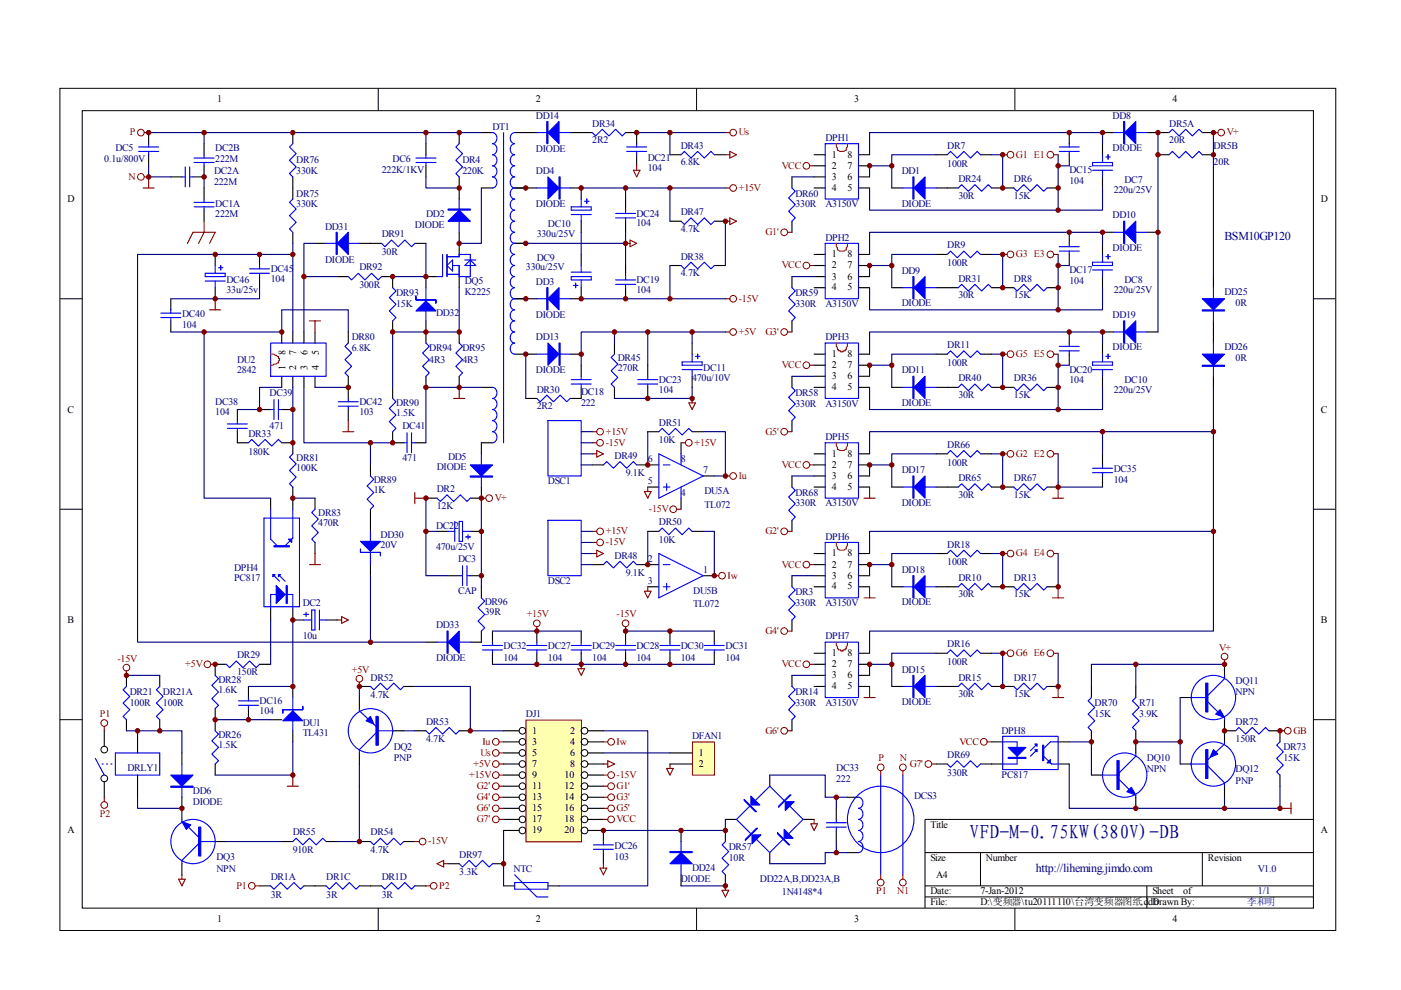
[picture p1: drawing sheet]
<svg xmlns="http://www.w3.org/2000/svg" width="297mm" height="210mm" viewBox="0 0 297 210" stroke-linecap="round" stroke-linejoin="round" font-family="sans-serif">
<defs><g id="words">
<text font-size="4.2" fill="#000080" x="205.6" y="177.8">VFD-M-0.75KW(380V)-DB</text>
<g font-size="2.5" fill="#000080">
<text x="259.6" y="51">BSM10GP120</text>
<text x="219.6" y="184.8">http://liheming.jimdo.com</text>
</g>
<g font-size="2.1">
<text x="46.1" y="21.7">1</text>
<text x="113.6" y="21.7">2</text>
<text x="181.1" y="21.7">3</text>
<text x="248.6" y="21.7">4</text>
<text x="176.4" y="33.5">1</text>
<text x="176.4" y="35.7">2</text>
<text x="179.7" y="35.7">7</text>
<text x="179.7" y="33.5">8</text>
<text x="176.4" y="38.1">3</text>
<text x="176.4" y="40.5">4</text>
<text x="179.7" y="40.5">5</text>
<text x="179.7" y="38.1">6</text>
<text x="14.3" y="42.8">D</text>
<text x="280.1" y="42.8">D</text>
<text x="176.4" y="54.5">1</text>
<text x="176.4" y="56.9">2</text>
<text x="176.4" y="59.3">3</text>
<text x="179.7" y="59.3">6</text>
<text x="179.7" y="56.9">7</text>
<text x="179.7" y="54.5">8</text>
<text x="176.4" y="61.6">4</text>
<text x="179.7" y="61.6">5</text>
<text x="60.5" y="75.3" transform="rotate(-90 60.5 75.3)">8</text>
<text x="62.8" y="75.3" transform="rotate(-90 62.8 75.3)">7</text>
<text x="65.2" y="75.3" transform="rotate(-90 65.2 75.3)">6</text>
<text x="67.6" y="75.3" transform="rotate(-90 67.6 75.3)">5</text>
<text x="176.4" y="75.7">1</text>
<text x="179.7" y="75.7">8</text>
<text x="60.5" y="78.4" transform="rotate(-90 60.5 78.4)">1</text>
<text x="62.8" y="78.4" transform="rotate(-90 62.8 78.4)">2</text>
<text x="65.2" y="78.4" transform="rotate(-90 65.2 78.4)">3</text>
<text x="67.6" y="78.4" transform="rotate(-90 67.6 78.4)">4</text>
<text x="176.4" y="78.1">2</text>
<text x="176.4" y="80.4">3</text>
<text x="176.4" y="82.7">4</text>
<text x="179.7" y="82.7">5</text>
<text x="179.7" y="80.4">6</text>
<text x="179.7" y="78.1">7</text>
<text x="14.3" y="87.5">C</text>
<text x="280.1" y="87.5">C</text>
<text x="176.4" y="96.9">1</text>
<text x="176.4" y="99.2">2</text>
<text x="176.4" y="101.5">3</text>
<text x="179.7" y="101.5">6</text>
<text x="179.7" y="99.2">7</text>
<text x="179.7" y="96.9">8</text>
<text x="176.4" y="103.9">4</text>
<text x="179.7" y="103.9">5</text>
<text x="176.4" y="118">1</text>
<text x="179.7" y="118">8</text>
<text x="176.4" y="120.3">2</text>
<text x="176.4" y="122.7">3</text>
<text x="176.4" y="125">4</text>
<text x="179.7" y="125">5</text>
<text x="179.7" y="122.7">6</text>
<text x="179.7" y="120.3">7</text>
<text x="14.3" y="132.1">B</text>
<text x="280.1" y="132.1">B</text>
<text x="176.4" y="139.1">1</text>
<text x="176.4" y="141.5">2</text>
<text x="176.4" y="143.8">3</text>
<text x="179.7" y="143.8">6</text>
<text x="179.7" y="141.5">7</text>
<text x="179.7" y="139.1">8</text>
<text x="176.4" y="146.1">4</text>
<text x="179.7" y="146.1">5</text>
<text x="112.9" y="155.5">1</text>
<text x="120.9" y="155.5">2</text>
<text x="112.9" y="157.9">3</text>
<text x="112.9" y="160.3">5</text>
<text x="120.9" y="157.9">4</text>
<text x="120.9" y="160.3">6</text>
<text x="148.2" y="160.3">1</text>
<text x="112.9" y="162.6">7</text>
<text x="112.9" y="164.9">9</text>
<text x="112.9" y="167.3">11</text>
<text x="119.7" y="164.9">10</text>
<text x="119.7" y="167.3">12</text>
<text x="120.9" y="162.6">8</text>
<text x="148.2" y="162.6">2</text>
<text x="112.9" y="169.6">13</text>
<text x="112.9" y="172">15</text>
<text x="119.7" y="169.6">14</text>
<text x="119.7" y="172">16</text>
<text x="14.3" y="176.7">A</text>
<text x="112.9" y="174.3">17</text>
<text x="112.9" y="176.7">19</text>
<text x="119.7" y="174.3">18</text>
<text x="119.7" y="176.7">20</text>
<text x="197.3" y="175.5">Title</text>
<text x="280.1" y="176.7">A</text>
<text x="197.3" y="182.6">Size</text>
<text x="209" y="182.6">Number</text>
<text x="256.1" y="182.6">Revision</text>
<text x="197.3" y="189.6">Date:</text>
<text x="197.3" y="192">File:</text>
<text x="198.5" y="186.1">A4</text>
<text x="207.9" y="189.6">7-Jan-2012</text>
<text x="207.9" y="192">D:\变频器\tu20111110\台湾变频器图纸.ddb</text>
<text x="244.3" y="189.6">Sheet</text>
<text x="244.3" y="192">Drawn By:</text>
<text x="250.9" y="189.6">of</text>
<text x="46.1" y="195.5">1</text>
<text x="113.6" y="195.5">2</text>
<text x="181.1" y="195.5">3</text>
<text x="248.6" y="195.5">4</text>
</g>
<g font-size="2.1" fill="#800000">
<text x="27.5" y="28.7">P</text>
<text x="156.6" y="28.7">Us</text>
<text x="260.1" y="28.7">V+</text>
<text x="165.8" y="35.7">VCC</text>
<text x="215.4" y="33.5">G1 E1</text>
<text x="27.3" y="38.1">N</text>
<text x="156.6" y="40.5">+15V</text>
<text x="162.3" y="49.9">G1'</text>
<text x="165.8" y="56.9">VCC</text>
<text x="215.4" y="54.5">G3 E3</text>
<text x="156.6" y="63.9">-15V</text>
<text x="156.6" y="71">+5V</text>
<text x="162.3" y="71">G3'</text>
<text x="215.4" y="75.7">G5 E5</text>
<text x="165.8" y="78.1">VCC</text>
<text x="128.4" y="92.1">+15V</text>
<text x="128.4" y="94.5">-15V</text>
<text x="147.2" y="94.5">+15V</text>
<text x="162.3" y="92.1">G5'</text>
<text x="156.6" y="101.5">Iu</text>
<text x="165.8" y="99.2">VCC</text>
<text x="215.4" y="96.9">G2 E2</text>
<text x="104.9" y="106.2">V+</text>
<text x="128.4" y="113.3">+15V</text>
<text x="137.6" y="108.6">-15V</text>
<text x="162.3" y="113.3">G2'</text>
<text x="128.4" y="115.6">-15V</text>
<text x="215.4" y="118">G4 E4</text>
<text x="154.3" y="122.7">Iw</text>
<text x="165.8" y="120.3">VCC</text>
<text x="111.7" y="130.9">+15V</text>
<text x="130.7" y="130.9">-15V</text>
<text x="162.3" y="134.4">G4'</text>
<text x="258.5" y="137.9">V+</text>
<text x="24.9" y="140.3">-15V</text>
<text x="39.3" y="141.5">+5V</text>
<text x="74.6" y="142.6">+5V</text>
<text x="165.8" y="141.5">VCC</text>
<text x="215.4" y="139.1">G6 E6</text>
<text x="21.2" y="152">P1</text>
<text x="162.3" y="155.5">G6'</text>
<text x="274.2" y="155.5">GB</text>
<text x="101.9" y="160.3">Us</text>
<text x="102.3" y="157.9">Iu</text>
<text x="130.7" y="157.9">Iw</text>
<text x="186.3" y="161.4">P</text>
<text x="190.8" y="161.4">N</text>
<text x="203.5" y="157.9">VCC</text>
<text x="99.5" y="164.9">+15V</text>
<text x="100.4" y="162.6">+5V</text>
<text x="101.1" y="167.3">G2'</text>
<text x="130.7" y="164.9">-15V</text>
<text x="130.7" y="167.3">G1'</text>
<text x="192.9" y="162.6">G7'</text>
<text x="21.2" y="173.2">P2</text>
<text x="101.1" y="172">G6'</text>
<text x="101.1" y="169.6">G4'</text>
<text x="130.7" y="172">G5'</text>
<text x="130.7" y="169.6">G3'</text>
<text x="90.8" y="179">-15V</text>
<text x="101.1" y="174.3">G7'</text>
<text x="130.7" y="174.3">VCC</text>
<text x="50.1" y="188.4">P1</text>
<text x="93.1" y="188.4">P2</text>
<text x="185.8" y="189.6">P1</text>
<text x="190.2" y="189.6">N1</text>
</g>
<g font-size="2.1" fill="#000080">
<text x="104.4" y="27.5">DT1</text>
<text x="113.6" y="25.2">DD14</text>
<text x="125.6" y="26.9">DR34</text>
<text x="175" y="29.9">DPH1</text>
<text x="235.9" y="25.2">DD8</text>
<text x="247.9" y="26.9">DR5A</text>
<text x="22.1" y="34.4">0.1u/800V</text>
<text x="24.5" y="32">DC5</text>
<text x="45.6" y="32">DC2B</text>
<text x="45.6" y="34.4">222M</text>
<text x="62.8" y="34.6">DR76</text>
<text x="83.2" y="34.4">DC6</text>
<text x="98" y="34.6">DR4</text>
<text x="113.6" y="32.3">DIODE</text>
<text x="125.6" y="30.3">2R2</text>
<text x="137.3" y="34.1">DC21</text>
<text x="144.4" y="31.5">DR43</text>
<text x="144.4" y="35.1">6.8K</text>
<text x="200.8" y="31.5">DR7</text>
<text x="200.8" y="35.3">100R</text>
<text x="235.9" y="32">DIODE</text>
<text x="247.9" y="30.3">20R</text>
<text x="257.3" y="31.5">DR5B</text>
<text x="257.3" y="35.1">20R</text>
<text x="45.4" y="36.9">DC2A</text>
<text x="45.4" y="39.3">222M</text>
<text x="62.8" y="36.9">330K</text>
<text x="62.8" y="41.7">DR75</text>
<text x="80.9" y="36.7">222K/1KV</text>
<text x="98" y="36.9">220K</text>
<text x="113.6" y="36.9">DD4</text>
<text x="137.3" y="36.3">104</text>
<text x="168.7" y="41.7">DR60</text>
<text x="191.2" y="36.9">DD1</text>
<text x="203.2" y="38.6">DR24</text>
<text x="215" y="38.6">DR6</text>
<text x="226.7" y="36.7">DC15</text>
<text x="226.7" y="39">104</text>
<text x="236.1" y="40.9">220u/25V</text>
<text x="238.4" y="38.8">DC7</text>
<text x="45.6" y="43.8">DC1A</text>
<text x="45.6" y="46.1">222M</text>
<text x="62.8" y="44">330K</text>
<text x="90.3" y="46.1">DD2</text>
<text x="113.6" y="44">DIODE</text>
<text x="135" y="45.9">DC24</text>
<text x="144.4" y="45.6">DR47</text>
<text x="168.7" y="44">330R</text>
<text x="175" y="44">A3150V</text>
<text x="191.2" y="43.8">DIODE</text>
<text x="203.2" y="42.1">30R</text>
<text x="215" y="42.1">15K</text>
<text x="235.9" y="46.3">DD10</text>
<text x="68.9" y="48.7">DD31</text>
<text x="80.9" y="50.3">DR91</text>
<text x="88" y="48.4">DIODE</text>
<text x="113.8" y="50.3">330u/25V</text>
<text x="116.2" y="48.2">DC10</text>
<text x="135" y="48">104</text>
<text x="144.4" y="49.1">4.7K</text>
<text x="175" y="51.1">DPH2</text>
<text x="200.8" y="52.7">DR9</text>
<text x="235.9" y="53.2">DIODE</text>
<text x="48" y="60">DC46</text>
<text x="57.4" y="57.6">DC45</text>
<text x="57.4" y="59.7">104</text>
<text x="68.9" y="55.7">DIODE</text>
<text x="76.2" y="57.3">DR92</text>
<text x="80.9" y="54.1">30R</text>
<text x="111.5" y="57.3">330u/25V</text>
<text x="113.8" y="55.3">DC9</text>
<text x="135" y="60">DC19</text>
<text x="144.4" y="55">DR38</text>
<text x="144.4" y="58.5">4.7K</text>
<text x="191.2" y="58.1">DD9</text>
<text x="200.8" y="56.4">100R</text>
<text x="203.2" y="59.7">DR31</text>
<text x="215" y="59.7">DR8</text>
<text x="226.7" y="57.8">DC17</text>
<text x="238.4" y="60">DC8</text>
<text x="48" y="62.1">33u/25v</text>
<text x="76.2" y="61.1">300R</text>
<text x="84" y="62.8">DR93</text>
<text x="84" y="65.1">15K</text>
<text x="98.6" y="60.2">DQ5</text>
<text x="98.6" y="62.5">K2225</text>
<text x="113.6" y="60.5">DD3</text>
<text x="135" y="62.1">104</text>
<text x="168.7" y="62.8">DR59</text>
<text x="168.7" y="65.1">330R</text>
<text x="175" y="65.1">A3150V</text>
<text x="191.2" y="64.9">DIODE</text>
<text x="203.2" y="63.3">30R</text>
<text x="215" y="63.3">15K</text>
<text x="226.7" y="60.2">104</text>
<text x="236.1" y="62.1">220u/25V</text>
<text x="259.6" y="62.5">DD25</text>
<text x="262" y="64.9">0R</text>
<text x="38.6" y="67.2">DC40</text>
<text x="38.6" y="69.6">104</text>
<text x="92.5" y="67">DD32</text>
<text x="113.6" y="67.5">DIODE</text>
<text x="235.9" y="67.5">DD19</text>
<text x="50.3" y="76.9">DU2</text>
<text x="74.6" y="72.2">DR80</text>
<text x="74.6" y="74.5">6.8K</text>
<text x="91" y="74.5">DR94</text>
<text x="91" y="76.9">4R3</text>
<text x="98" y="74.5">DR95</text>
<text x="98" y="76.9">4R3</text>
<text x="113.6" y="72.2">DD13</text>
<text x="131" y="76.6">DR45</text>
<text x="175" y="72.2">DPH3</text>
<text x="200.8" y="73.8">DR11</text>
<text x="200.8" y="77.6">100R</text>
<text x="235.9" y="74.3">DIODE</text>
<text x="259.6" y="74.3">DD26</text>
<text x="262" y="76.6">0R</text>
<text x="50.3" y="79.2">2842</text>
<text x="57.1" y="83.9">DC39</text>
<text x="113.6" y="79.2">DIODE</text>
<text x="113.8" y="83.2">DR30</text>
<text x="123.2" y="83.7">DC18</text>
<text x="131" y="78.8">270R</text>
<text x="139.7" y="81.1">DC23</text>
<text x="139.7" y="83.2">104</text>
<text x="146.7" y="80.9">470u/10V</text>
<text x="149.1" y="78.8">DC11</text>
<text x="168.7" y="83.9">DR58</text>
<text x="191.2" y="79.2">DD11</text>
<text x="203.2" y="80.9">DR40</text>
<text x="215" y="80.9">DR36</text>
<text x="226.7" y="79">DC20</text>
<text x="226.7" y="81.3">104</text>
<text x="236.1" y="83.2">220u/25V</text>
<text x="238.4" y="81.1">DC10</text>
<text x="45.6" y="85.8">DC38</text>
<text x="45.6" y="87.9">104</text>
<text x="76.2" y="85.8">DC42</text>
<text x="76.2" y="87.9">103</text>
<text x="84" y="86">DR90</text>
<text x="84" y="88.2">1.5K</text>
<text x="113.8" y="86.7">2R2</text>
<text x="123.2" y="86">222</text>
<text x="168.7" y="86.3">330R</text>
<text x="175" y="86.3">A3150V</text>
<text x="191.2" y="86">DIODE</text>
<text x="203.2" y="84.3">30R</text>
<text x="215" y="84.3">15K</text>
<text x="52.7" y="92.6">DR33</text>
<text x="57.1" y="90.9">471</text>
<text x="85.3" y="90.9">DC41</text>
<text x="139.7" y="90.3">DR51</text>
<text x="139.7" y="94">10K</text>
<text x="175" y="93.3">DPH5</text>
<text x="200.8" y="94.9">DR66</text>
<text x="52.7" y="96.4">180K</text>
<text x="62.8" y="97.8">DR81</text>
<text x="62.8" y="99.9">100K</text>
<text x="85.3" y="97.8">471</text>
<text x="92.6" y="99.7">DIODE</text>
<text x="95" y="97.6">DD5</text>
<text x="130.3" y="97.3">DR49</text>
<text x="132.7" y="101">9.1K</text>
<text x="137.3" y="98">6</text>
<text x="144.4" y="98">8</text>
<text x="149.1" y="100.3">7</text>
<text x="191.2" y="100.3">DD17</text>
<text x="200.8" y="98.7">100R</text>
<text x="236.1" y="100.1">DC35</text>
<text x="79.2" y="102.5">DR89</text>
<text x="79.2" y="104.6">1K</text>
<text x="92.6" y="104.3">DR2</text>
<text x="92.6" y="107.9">12K</text>
<text x="116.2" y="102.7">DSC1</text>
<text x="137.3" y="102.7">5</text>
<text x="144.4" y="105.1">4</text>
<text x="149.4" y="104.8">DU5A</text>
<text x="149.4" y="107.6">TL072</text>
<text x="168.7" y="105.1">DR68</text>
<text x="168.7" y="107.4">330R</text>
<text x="175" y="107.4">A3150V</text>
<text x="191.2" y="107.2">DIODE</text>
<text x="203.2" y="102">DR65</text>
<text x="203.2" y="105.5">30R</text>
<text x="215" y="102">DR67</text>
<text x="215" y="105.5">15K</text>
<text x="236.1" y="102.5">104</text>
<text x="67.5" y="109.5">DR83</text>
<text x="67.5" y="111.6">470R</text>
<text x="80.7" y="114">DD30</text>
<text x="92.5" y="112.1">DC22</text>
<text x="139.7" y="111.4">DR50</text>
<text x="80.7" y="116.1">20V</text>
<text x="92.5" y="116.6">470u/25V</text>
<text x="97.1" y="119.1">DC3</text>
<text x="130.3" y="118.5">DR48</text>
<text x="137.3" y="119.1">2</text>
<text x="139.7" y="115.2">10K</text>
<text x="175" y="114.5">DPH6</text>
<text x="200.8" y="116.1">DR18</text>
<text x="200.8" y="119.8">100R</text>
<text x="49.6" y="121">DPH4</text>
<text x="49.6" y="123.1">PC817</text>
<text x="97.1" y="125.9">CAP</text>
<text x="116.2" y="123.9">DSC2</text>
<text x="132.7" y="122.2">9.1K</text>
<text x="137.3" y="123.9">3</text>
<text x="147" y="125.9">DU5B</text>
<text x="149.1" y="121.5">1</text>
<text x="191.2" y="121.5">DD18</text>
<text x="203.2" y="123.1">DR10</text>
<text x="215" y="123.1">DR13</text>
<text x="64.2" y="128.5">DC2</text>
<text x="102.8" y="128.3">DR96</text>
<text x="102.8" y="130.4">39R</text>
<text x="147" y="128.8">TL072</text>
<text x="168.7" y="126.2">DR3</text>
<text x="168.7" y="128.5">330R</text>
<text x="175" y="128.5">A3150V</text>
<text x="191.2" y="128.3">DIODE</text>
<text x="203.2" y="126.7">30R</text>
<text x="215" y="126.7">15K</text>
<text x="64.2" y="135.6">10u</text>
<text x="92.5" y="133.2">DD33</text>
<text x="106.8" y="137.7">DC32</text>
<text x="116.2" y="137.7">DC27</text>
<text x="125.6" y="137.7">DC29</text>
<text x="135" y="137.7">DC28</text>
<text x="144.4" y="137.7">DC30</text>
<text x="153.8" y="137.7">DC31</text>
<text x="175" y="135.6">DPH7</text>
<text x="200.8" y="137.3">DR16</text>
<text x="50.3" y="139.5">DR29</text>
<text x="50.3" y="143.1">150R</text>
<text x="92.5" y="140.1">DIODE</text>
<text x="106.8" y="140.1">104</text>
<text x="116.2" y="140.1">104</text>
<text x="125.6" y="140.1">104</text>
<text x="135" y="140.1">104</text>
<text x="144.4" y="140.1">104</text>
<text x="153.8" y="140.1">104</text>
<text x="191.2" y="142.6">DD15</text>
<text x="200.8" y="141">100R</text>
<text x="27.5" y="147.3">DR21</text>
<text x="27.5" y="149.7">100R</text>
<text x="34.5" y="147.3">DR21A</text>
<text x="34.5" y="149.7">100R</text>
<text x="46.3" y="144.7">DR28</text>
<text x="46.3" y="146.8">1.6K</text>
<text x="55" y="149.2">DC16</text>
<text x="78.6" y="144.3">DR52</text>
<text x="78.6" y="148">4.7K</text>
<text x="168.7" y="147.3">DR14</text>
<text x="168.7" y="149.7">330R</text>
<text x="175" y="149.7">A3150V</text>
<text x="191.2" y="149.5">DIODE</text>
<text x="203.2" y="144.3">DR15</text>
<text x="203.2" y="147.8">30R</text>
<text x="215" y="144.3">DR17</text>
<text x="215" y="147.8">15K</text>
<text x="232.1" y="149.7">DR70</text>
<text x="241.6" y="149.7">R71</text>
<text x="262" y="145">DQ11</text>
<text x="262" y="147.3">NPN</text>
<text x="55" y="151.3">104</text>
<text x="64.2" y="153.9">DU1</text>
<text x="90.3" y="153.7">DR53</text>
<text x="111.5" y="152">DJ1</text>
<text x="212.3" y="155.5">DPH8</text>
<text x="232.1" y="152">15K</text>
<text x="241.6" y="152">3.9K</text>
<text x="262" y="153.7">DR72</text>
<text x="46.3" y="156.5">DR26</text>
<text x="46.3" y="158.6">1.5K</text>
<text x="64.2" y="156.1">TL431</text>
<text x="83.5" y="159.1">DQ2</text>
<text x="83.5" y="161.4">PNP</text>
<text x="90.3" y="157.4">4.7K</text>
<text x="146.7" y="156.7">DFAN1</text>
<text x="200.8" y="160.7">DR69</text>
<text x="243.2" y="161.4">DQ10</text>
<text x="262" y="157.4">150R</text>
<text x="272.1" y="159.1">DR73</text>
<text x="272.1" y="161.4">15K</text>
<text x="27" y="163.5">DRLY1</text>
<text x="177.3" y="163.5">DC33</text>
<text x="177.3" y="165.9">222</text>
<text x="200.8" y="164.4">330R</text>
<text x="212.3" y="164.9">PC817</text>
<text x="243.2" y="163.8">NPN</text>
<text x="262" y="163.8">DQ12</text>
<text x="262" y="166.1">PNP</text>
<text x="40.9" y="168.2">DD6</text>
<text x="40.9" y="170.6">DIODE</text>
<text x="193.8" y="169.4">DCS3</text>
<text x="62.1" y="177.1">DR55</text>
<text x="78.6" y="177.1">DR54</text>
<text x="45.9" y="182.3">DQ3</text>
<text x="45.9" y="184.9">NPN</text>
<text x="62.1" y="180.9">910R</text>
<text x="78.6" y="180.9">4.7K</text>
<text x="97.4" y="181.9">DR97</text>
<text x="97.4" y="185.6">3.3K</text>
<text x="108.9" y="184.9">NTC</text>
<text x="130.3" y="180">DC26</text>
<text x="130.3" y="182.3">103</text>
<text x="146.7" y="184.7">DD24</text>
<text x="154.5" y="180.2">DR57</text>
<text x="154.5" y="182.6">10R</text>
<text x="266.7" y="184.9">V1.0</text>
<text x="57.4" y="186.5">DR1A</text>
<text x="57.4" y="190.3">3R</text>
<text x="69.2" y="186.5">DR1C</text>
<text x="69.2" y="190.3">3R</text>
<text x="80.9" y="186.5">DR1D</text>
<text x="80.9" y="190.3">3R</text>
<text x="144.4" y="187">DIODE</text>
<text x="161.1" y="187">DD22A,B,DD23A,B</text>
<text x="165.8" y="189.8">1N4148*4</text>
<text x="264.3" y="192">李和明</text>
<text x="266.7" y="189.6">1/1</text>
</g>
</g></defs>
<g fill="none" stroke="#000" stroke-width=".21">
<path d="M12.7 18.7h270.5v178.6h-270.5zM80.2 18.7v4.7M147.7 18.7v4.7M215.2 18.7v4.7M17.4 23.5h261.1v169h-261.1zM12.7 63.3h4.7M278.4 63.3h4.7M12.7 108h4.7M278.4 108h4.7M12.7 152.6h4.7M278.4 152.6h4.7M278.4 173.7h-82.3v18.8"/>
<path d="M80.2 192.5v4.7M147.7 192.5v4.7M196.1 180.8h82.3M196.1 187.8h82.3M196.1 190.2h82.3M207.9 180.8v7M215.2 192.5v4.7M243.2 187.8v4.7M254.9 180.8v7"/>
</g>
<g fill="none" stroke="#000" stroke-width=".23">
<path d="M62.1 28.1v2.4M62.1 37.5v4.7M90.3 30.5v2.3M90.3 35.2v2.3M97.4 28.1v2.4M97.4 37.5v4.7M102.1 28.1h2.3M102.1 39.9h2.3M109.1 28.1h4.7M109.1 39.9h4.7M120.9 28.1h4.7M120.9 39.9h2.3v2.3"/>
<path d="M132.6 28.1h2.4v2.4M135 32.8v2.4M142 32.8h2.4M151.4 32.8h2.4M45.6 53.9v2.4M55 53.9v2.4M55 58.6v2.4M62.1 49.3v2.3M66.8 51.6h2.3M71.5 58.6h2.3M76.2 51.6h4.7M80.9 58.6h2.3v2.4"/>
<path d="M88 51.6h2.3M92.7 58.6h-2.4v2.4M97.4 49.3v4.6M97.4 58.6v2.4M109.1 51.6h2.4M123.2 46.9v2.4M123.2 53.9v2.4M132.6 42.2v2.4M132.6 46.9v2.4M132.6 56.3v2.3M142 56.3h2.4M142 46.9h2.4"/>
<path d="M151.4 56.3h2.4M151.4 46.9h2.4M36.2 63.3v2.4M36.2 68v2.4M45.6 61v2.3M59.7 70.4v2.3M59.7 79.8v2.3M62.1 70.4v2.3M62.1 79.8v2.3M64.4 70.4v2.3M64.4 79.8v2.3M66.8 70.4v2.3"/>
<path d="M66.8 79.8v2.3M73.8 70.4v2.3M73.8 79.8v4.7M83.2 68v2.4M90.3 68v4.7M90.3 79.8v2.3M97.4 70.4v2.3M97.4 79.8v2.3M109.1 63.3h4.7M109.1 75.1h4.7M120.9 75.1h2.3M123.2 61v2.3h-2.3"/>
<path d="M123.2 77.4v2.4M130.3 72.7v2.4M132.6 61v2.3M137.3 77.4v2.4M146.7 72.7v2.4M146.7 79.8v2.3M50.3 91.5v2.4h2.4M50.3 86.8v2.4M55 86.8h2.4M59.7 93.9h2.4v2.3M59.7 86.8h2.4M73.8 86.8v2.4"/>
<path d="M78.5 98.6v2.3M83.2 91.5v2.4h2.4M83.2 82.1v2.4M88 93.9h2.3M102.1 82.1h2.3M104.4 93.9h-2.3v2.3M111.5 84.5h2.3M123.2 82.1v2.4h-2.3M130.3 82.1v2.4M137.3 82.1v2.4M57.4 105.6v2.4M62.1 103.3v4.7"/>
<path d="M66.8 105.6v2.4M66.8 115v2.4M78.5 108v4.7M78.5 119.7v2.4M90.3 105.6h2.4M92.7 112.7h2.3M99.7 112.7h2.4M102.1 103.3v2.3h-2.4M57.4 129.1v2.4M62.1 129.1v2.4M90.3 136.2h2.4M95 122.1h2.4"/>
<path d="M99.7 122.1h2.4M102.1 124.4v2.4M102.1 133.8v2.4h-2.4M45.6 150.2v4.7M48 140.9h-2.4v2.3M52.7 145.5v2.4M52.7 150.2v2.4M55 140.9h2.4M57.4 152.6h2.3M62.1 145.5v2.4M62.1 154.9v2.4M45.6 162v2.3"/>
</g>
<g fill="none" stroke="#00f" stroke-width=".23">
<path d="M62.1 30.5l-.7 .7 1.4 1.4-1.4 1.4 1.4 1.4-1.4 1.4 .7 .7M88.2 33.5h4.2M88.2 34.5h4.2M90.3 32.8v.7M90.3 34.5v.7M97.4 30.5l-.7 .7 1.4 1.4-1.4 1.4 1.4 1.4-1.4 1.4 .7 .7M104.4 28.1a1.2 1.2 0 0 1 1 1.2 1.2 1.2 0 0 1-1 1.2 1.2 1.2 0 0 1 1 1.1 1.2 1.2 0 0 1-1 1.2 1.2 1.2 0 0 1 1 1.2 1.2 1.2 0 0 1-1 1.2 1.2 1.2 0 0 1 1 1.1 1.2 1.2 0 0 1-1 1.2 1.2 1.2 0 0 1 1 1.2 1.2 1.2 0 0 1-1 1.2M106.8 28.1v65.8M109.1 28.1a1.2 1.2 0 0 0-.9 1.2 1.2 1.2 0 0 0 .9 1.2 1.21 1.21 0 0 0-.9 1.1 1.21 1.21 0 0 0 .9 1.2 1.2 1.2 0 0 0-.9 1.2 1.2 1.2 0 0 0 .9 1.2 1.2 1.2 0 0 0-.9 1.1 1.2 1.2 0 0 0 .9 1.2 1.2 1.2 0 0 0-.9 1.2 1.2 1.2 0 0 0 .9 1.2 1.2 1.2 0 0 0-.9 1.1 1.2 1.2 0 0 0 .9 1.2 1.2 1.2 0 0 0-.9 1.2 1.2 1.2 0 0 0 .9 1.2 1.2 1.2 0 0 0-.9 1.1 1.2 1.2 0 0 0 .9 1.2 1.21 1.21 0 0 0-.9 1.2 1.21 1.21 0 0 0 .9 1.2 1.2 1.2 0 0 0-.9 1.1 1.2 1.2 0 0 0 .9 1.2 1.2 1.2 0 0 0-.9 1.2 1.2 1.2 0 0 0 .9 1.1 1.2 1.2 0 0 0-.9 1.2 1.2 1.2 0 0 0 .9 1.2 1.2 1.2 0 0 0-.9 1.2 1.2 1.2 0 0 0 .9 1.1 1.2 1.2 0 0 0-.9 1.2 1.2 1.2 0 0 0 .9 1.2 1.2 1.2 0 0 0-.9 1.2 1.2 1.2 0 0 0 .9 1.1 1.2 1.2 0 0 0-.9 1.2 1.2 1.2 0 0 0 .9 1.2M113.8 39.9h7.1M113.8 28.1h7.1M125.6 28.1l.7 .7 1.4-1.4 1.4 1.4 1.4-1.4 1.4 1.4 .7-.7"/>
<path d="M132.9 32.1h4.2M132.9 31.2h4.2M135 30.5v.7M135 32.1v.7M144.4 32.8l.7-.7 1.4 1.4 1.4-1.4 1.4 1.4 1.4-1.4 .7 .7M43.5 57.9h4.2v.7h-4.2zM43.5 59.6h4.2M45.6 56.3v1.6M45.6 59.6v1.4M46.3 56.8h1M46.8 56.3v.9M52.9 57h4.2"/>
<path d="M52.9 57.9h4.2M55 56.3v.7M55 57.9v.7M62.1 42.2l-.7 .7 1.4 1.4-1.4 1.4 1.4 1.4-1.4 1.4 .7 .8M69.1 51.6h7.1M73.8 58.6l.7 .7 1.5-1.4 1.4 1.4 1.4-1.4 1.4 1.4 .7-.7M80.9 51.6l.7 .7 1.4-1.4 1.4 1.4 1.4-1.4 1.4 1.4 .8-.7M93.8 53.9v4.7h-1.1M94.8 54.4h2.6v-.5h2.3v4.7h-2.3v-2.3h-1.5M94.8 53.9v4.7M94.8 58.2h2.6M94.8 56.3l1.1-1.2v2.4z"/>
<path d="M97.4 42.2v7.1M98.5 55.1h2.4M99.7 55.1l1.2 1.2h-2.4zM121.1 58.6h4.2v.7h-4.2zM121.1 43.9h4.2v.7h-4.2zM121.1 45.5h4.2M121.1 57.7h4.2M123.2 42.2v1.7M123.2 45.5v1.4M123.2 56.3v1.4M123.2 59.3v1.7M123.9 42.7h1"/>
<path d="M124.4 42.2v.9M130.5 59.3h4.2M130.5 46.2h4.2M130.5 45.3h4.2M132.6 44.6v.7M132.6 46.2v.7M132.6 58.6v.7M144.4 56.3l.7 .7 1.4-1.4 1.4 1.4 1.4-1.4 1.4 1.4 .7-.7M144.4 46.9l.7 .7 1.4-1.4 1.4 1.4 1.4-1.4 1.4 1.4 .7-.7M34.1 67.3h4.2M34.1 66.4h4.2M36.2 65.7v.7"/>
<path d="M36.2 67.3v.7M57.4 72.7h11.7v7.1h-11.7zM73.8 72.7l-.7 .7 1.4 1.5-1.4 1.4 1.4 1.4-1.4 1.4 .7 .7M83.2 61l.8 .7-1.5 1.4 1.5 1.4-1.5 1.4 1.5 1.4-.8 .7M90.3 72.7l.7 .7-1.4 1.5 1.4 1.4-1.4 1.4 1.4 1.4-.7 .7M90.3 61v7M97.4 72.7l.7 .7-1.4 1.5 1.4 1.4-1.4 1.4 1.4 1.4-.7 .7M109.1 65.7a1.2 1.2 0 0 0-.9 1.2 1.2 1.2 0 0 0 .9 1.1 1.2 1.2 0 0 0-.9 1.2 1.2 1.2 0 0 0 .9 1.2 1.2 1.2 0 0 0-.9 1.2 1.2 1.2 0 0 0 .9 1.1 1.2 1.2 0 0 0-.9 1.2 1.2 1.2 0 0 0 .9 1.2M113.8 63.3h7.1M113.8 75.1h7.1M121.6 60.5h.9M122.1 60.1v.9"/>
<path d="M123.2 79.8v.7M130.3 75.1l-.7 .7 1.4 1.4-1.4 1.4 1.4 1.4-1.4 1.4 .7 .7M130.5 60.3h4.2M132.6 60.3v.7M137.3 79.8v.7M144.6 76.7h4.3v.7h-4.3zM144.6 78.4h4.3M146.7 75.1v1.6M146.7 78.4v1.4M147.4 75.6h1M147.9 75.1v.9M48.2 89.9h4.2"/>
<path d="M48.2 90.8h4.2M50.3 89.2v.7M50.3 90.8v.7M52.7 93.9l.7-.7 1.4 1.4 1.4-1.4 1.4 1.4 1.4-1.4 .7 .7M57.4 86.8h.7M58.1 84.7v4.2M59 86.8h.7M59 84.7v4.2M62.1 96.2l-.7 .7 1.4 1.4-1.4 1.4 1.4 1.5-1.4 1.4 .7 .7M71.7 85.2h4.3M71.7 86.1h4.3M73.8 84.5v.7"/>
<path d="M73.8 86.1v.7M83.2 84.5l.8 .7-1.5 1.4 1.5 1.4-1.5 1.4 1.5 1.4-.8 .7M85.6 93.9h.7M86.3 91.8v4.2M87.2 93.9h.8M87.2 91.8v4.2M102.1 96.2v7.1M104.4 82.1a1.2 1.2 0 0 1 1 1.2 1.2 1.2 0 0 1-1 1.2 1.2 1.2 0 0 1 1 1.2 1.2 1.2 0 0 1-1 1.1 1.2 1.2 0 0 1 1 1.2 1.2 1.2 0 0 1-1 1.2 1.2 1.2 0 0 1 1 1.2 1.2 1.2 0 0 1-1 1.1 1.2 1.2 0 0 1 1 1.2 1.2 1.2 0 0 1-1 1.2M113.8 84.5l.7 .7 1.4-1.4 1.4 1.4 1.5-1.4 1.4 1.4 .7-.7M121.1 81.4h4.2M121.1 80.5h4.2M123.2 81.4v.7"/>
<path d="M135.2 81.4h4.3M135.2 80.5h4.3M137.3 81.4v.7M56 109.8h7.5v18.8h-7.5zM57.4 108v6.3l1.4 1.4M62.1 108v6.1l-1.7 1.6M66.8 108l-.7 .7 1.4 1.4-1.4 1.4 1.4 1.4-1.4 1.4 .7 .7M78.5 100.9l.8 .7-1.5 1.4 1.5 1.4-1.5 1.5 1.5 1.4-.8 .7M78.5 112.7v7M92.7 105.6l.7 .7 1.4-1.4 1.4 1.4 1.4-1.4 1.4 1.4 .7-.7M95 112.7h1.4M96.4 110.6v4.2"/>
<path d="M97.4 110.6h.7v4.2h-.7zM98.1 112.7h1.6M98.1 119.9v4.3M98.8 113.8h.9M99 119.9v4.3M99.2 113.4v.9M57.4 129.1v-3h4.7v3M57.9 121.8l1.4 1.4M59 121.8l1.4 1.4M92.7 136.2h7M97.4 122.1h.7M99 122.1h.7"/>
<path d="M102.1 126.8l.7 .7-1.4 1.4 1.4 1.4-1.4 1.4 1.4 1.4-.7 .7M45.6 143.2l.7 .7-1.4 1.4 1.4 1.4-1.4 1.4 1.4 1.4-.7 .7M45.6 154.9l.7 .7-1.4 1.5 1.4 1.4-1.4 1.4 1.4 1.4-.7 .7M48 140.9l.7 .7 1.4-1.5 1.4 1.5 1.4-1.5 1.4 1.5 .7-.7M50.6 148.6h4.2M50.6 149.5h4.2M52.7 147.9v.7M52.7 149.5v.7M62.1 147.9v7"/>
</g>
<path d="M57.4 75.1h.7l.5 .2 .2 .3h.2v.4h.3v.5h-.3v.5l-.4 .2h-.5l-.2 .2h-.5" fill="none" stroke="#f00" stroke-width=".23"/>
<g fill="#00f" stroke="#00f" stroke-width=".23">
<path d="M71.5 51.6l2.3-2.3v4.6z"/>
<path d="M95 46.9l2.4-2.3 2.3 2.3z"/>
<path d="M88.2 65.9l2.1-2.1 2.1 2.1z"/>
<path d="M58.6 124.2l1.8 1.9-1.8 1.8z"/>
<path d="M57.9 121.8h.4l-.4 .5z"/>
<path d="M59 121.8h.5l-.5 .5z"/>
<path d="M61.1 114.3h.7v.7z"/>
<path d="M76.4 114.8h4.3l-2.2 2.1z"/>
<path d="M99.7 98.6h4.7l-2.3 2.3z"/>
<path d="M95 136.2l2.4-2.4v4.7z"/>
<path d="M60 152.8l2.1-2.1 2.1 2.1z"/>
<path d="M116.2 37.5l2.3 2.4-2.3 2.3z"/>
<path d="M116.2 63.3l2.3-2.3v4.7z"/>
<path d="M116.2 72.7l2.3 2.4-2.3 2.3z"/>
<path d="M116.2 28.1l2.3-2.3v4.7z"/>
<path d="M71.3 49.3h.2v4.6h-.2z" fill-rule="evenodd"/>
<path d="M95 44.3h4.7v.3h-4.7z" fill-rule="evenodd"/>
<path d="M88.2 62.9v.7h4.2v.7v-.7h-4.2z" fill-rule="evenodd"/>
<path d="M60.7 124.2h.2v3.7h-.2z" fill-rule="evenodd"/>
<path d="M58.1 115.7h3.3v.3h-3.3z" fill-rule="evenodd"/>
<path d="M76.4 116.4v.7h4.3v.7v-.7h-4.3z" fill-rule="evenodd"/>
<path d="M99.7 100.9h4.7v.3h-4.7z" fill-rule="evenodd"/>
<path d="M94.8 133.8h.2v4.7h-.2z" fill-rule="evenodd"/>
<path d="M60 150.5v.7v-.7h4.2v-.7v.7z" fill-rule="evenodd"/>
<path d="M118.5 37.5h.3v4.7h-.3z" fill-rule="evenodd"/>
<path d="M115.9 61h.3v4.7h-.3z" fill-rule="evenodd"/>
<path d="M118.5 72.7h.3v4.7h-.3z" fill-rule="evenodd"/>
<path d="M115.9 25.8h.3v4.7h-.3z" fill-rule="evenodd"/>
</g>
<g fill="none" stroke="#800000" stroke-width=".21">
<circle cx="29.9" cy="37.5" r=".7"/>
<circle cx="29.9" cy="28.1" r=".7"/>
<circle cx="155.4" cy="39.9" r=".71"/>
<circle cx="155.4" cy="28.1" r=".71"/>
<circle cx="155.4" cy="63.3" r=".71"/>
<circle cx="155.4" cy="70.4" r=".71"/>
<circle cx="44" cy="140.8" r=".71"/>
</g>
<g fill="none" stroke="#800000" stroke-width=".23">
<path d="M30.3 39.9h2.4M30.6 28.1h.9M30.6 37.5h.9v2.4M134.3 36.1h1.4l-.7 1.4zM135 35.2v.9M153.8 28.1h.9M153.8 39.9h.9M153.8 32.8h.9M154.7 32.1l1.5 .7-1.5 .7zM132.6 51.6h1M133.6 50.9l1.4 .7-1.4 .7zM153.8 46.9h.9"/>
<path d="M154.7 46.2l1.5 .7-1.5 .7zM44.4 65.7h2.4M45.6 63.3v2.4M65.6 68h2.4M66.8 68v2.4M153.8 70.4h.9M153.8 63.3h.9M72.7 91.5h2.3M73.8 89.2v2.3M96.2 84.5h2.3M97.4 82.1v2.4M146 85.4h1.4l-.7 1.4z"/>
<path d="M146.7 84.5v.9M65.6 119.7h2.4M66.8 117.4v2.3M88 104.4v2.4M88 105.6h2.3M44.7 140.9h.9M60.9 166.7h2.4M62.1 164.3v2.4"/>
</g>
<g fill="none" stroke="#000080" stroke-width=".23">
<path d="M31.5 28.1h70.6M90.3 37.5v2.4h7.1M90.3 28.1v2.4M102.1 39.9v11.7h-4.7M123.2 39.9h30.6M132.6 39.9v2.3M135 28.1h18.8M142 28.1v4.7M142 39.9v7M62.1 53.9h-32.9v82.3h61.1M62.1 51.6v18.8M64.4 58.6h7.1"/>
<path d="M66.8 51.6h-2.4v18.8M90.3 51.6v7h-7.1M123.2 49.3v4.6M132.6 49.3v2.3h-21.1M132.6 51.6v4.7M142 56.3v7h-18.8M153.8 46.9v9.4M36.2 70.4h7.1M55 61v2.3h-18.8M73.8 70.4v-4.7h-14.1v4.7h-16.4v35.2h14.1M97.4 61v9.4h-14.2v11.7M130.3 70.4v2.3"/>
<path d="M137.3 70.4v7M142 63.3h11.8M153.8 70.4h-30.6v4.7M59.7 82.1h-4.7v4.7h-4.7M62.1 82.1v11.8M64.4 82.1v11.8h18.8M66.8 82.1h7M78.5 93.9v4.7M102.1 82.1h-11.8v11.8M62.1 105.6h4.7M90.3 105.6v16.5h4.7M90.3 112.7h2.4"/>
<path d="M102.1 105.6v18.8M57.4 131.5v9.4M62.1 131.5v14h-9.4M78.5 122.1v14.1M45.6 152.6h11.8M62.1 157.3v7h-16.5"/>
</g>
<g fill="#800000" stroke="#800000" stroke-width=".21">
<circle cx="62.1" cy="28.1" r=".47"/>
<circle cx="97.4" cy="51.6" r=".47"/>
<circle cx="90.3" cy="28.1" r=".47"/>
<circle cx="64.4" cy="58.6" r=".47"/>
<circle cx="90.3" cy="58.6" r=".47"/>
<circle cx="83.2" cy="58.6" r=".47"/>
<circle cx="90.3" cy="70.4" r=".47"/>
<circle cx="97.4" cy="70.4" r=".47"/>
<circle cx="62.1" cy="86.8" r=".47"/>
<circle cx="55" cy="86.8" r=".47"/>
<circle cx="62.1" cy="93.9" r=".47"/>
<circle cx="73.8" cy="82.1" r=".47"/>
<circle cx="59.7" cy="70.4" r=".47"/>
<circle cx="83.2" cy="70.4" r=".47"/>
<circle cx="83.2" cy="93.9" r=".47"/>
<circle cx="78.5" cy="93.9" r=".47"/>
<circle cx="102.1" cy="112.7" r=".47"/>
<circle cx="102.1" cy="122.1" r=".47"/>
<circle cx="90.3" cy="112.7" r=".47"/>
<circle cx="90.3" cy="82.1" r=".47"/>
<circle cx="97.4" cy="82.1" r=".47"/>
<circle cx="62.1" cy="105.6" r=".47"/>
<circle cx="62.1" cy="53.9" r=".47"/>
<circle cx="45.6" cy="53.9" r=".47"/>
<circle cx="55" cy="53.9" r=".47"/>
<circle cx="78.5" cy="136.2" r=".47"/>
<circle cx="45.6" cy="140.8" r=".47"/>
<circle cx="62.1" cy="145.5" r=".47"/>
<circle cx="45.6" cy="152.6" r=".47"/>
<circle cx="52.7" cy="152.6" r=".47"/>
<circle cx="62.1" cy="164.3" r=".47"/>
<circle cx="90.3" cy="105.6" r=".47"/>
<circle cx="45.6" cy="63.3" r=".47"/>
<circle cx="43.3" cy="70.4" r=".47"/>
<circle cx="111.5" cy="39.9" r=".47"/>
<circle cx="111.5" cy="63.3" r=".47"/>
<circle cx="135" cy="28.1" r=".47"/>
<circle cx="142" cy="28.1" r=".47"/>
<circle cx="130.3" cy="70.4" r=".47"/>
<circle cx="137.3" cy="70.4" r=".47"/>
<circle cx="123.2" cy="63.3" r=".47"/>
<circle cx="132.6" cy="63.3" r=".47"/>
<circle cx="123.2" cy="39.9" r=".47"/>
<circle cx="142" cy="39.9" r=".47"/>
<circle cx="142" cy="63.3" r=".47"/>
<circle cx="111.5" cy="51.6" r=".47"/>
<circle cx="132.6" cy="39.9" r=".47"/>
<circle cx="132.6" cy="51.6" r=".47"/>
<circle cx="153.8" cy="46.9" r=".47"/>
</g>
<path d="M111.6 152.8h11.7v25.7h-11.7z" fill="#ffffb0"/>
<g fill="none" stroke="#800000" stroke-width=".21">
<path d="M111.5 152.7h11.8v25.8h-11.8z"/>
<circle cx="171" cy="35.2" r=".71"/>
<circle cx="214.2" cy="32.8" r=".71"/>
<circle cx="222.7" cy="32.8" r=".71"/>
<circle cx="258.9" cy="28.1" r=".7"/>
<circle cx="166.3" cy="49.2" r=".71"/>
<circle cx="171" cy="56.3" r=".71"/>
<circle cx="214.2" cy="53.9" r=".71"/>
<circle cx="222.7" cy="53.9" r=".7"/>
<circle cx="166.3" cy="70.4" r=".71"/>
<circle cx="171" cy="77.4" r=".71"/>
<circle cx="214.2" cy="75.1" r=".71"/>
<circle cx="222.7" cy="75.1" r=".7"/>
<circle cx="127.2" cy="91.5" r=".71"/>
<circle cx="127.2" cy="93.9" r=".71"/>
<circle cx="146" cy="93.9" r=".71"/>
<circle cx="166.3" cy="91.5" r=".71"/>
<circle cx="171" cy="98.6" r=".71"/>
<circle cx="214.2" cy="96.2" r=".71"/>
<circle cx="222.7" cy="96.2" r=".71"/>
<circle cx="103.7" cy="105.6" r=".71"/>
<circle cx="127.2" cy="112.7" r=".71"/>
<circle cx="127.2" cy="115" r=".71"/>
<circle cx="142.7" cy="108" r=".71"/>
<circle cx="155.4" cy="100.9" r=".71"/>
<circle cx="166.3" cy="112.7" r=".71"/>
<circle cx="171" cy="119.7" r=".71"/>
<circle cx="214.2" cy="117.4" r=".71"/>
<circle cx="222.7" cy="117.4" r=".7"/>
<circle cx="113.8" cy="132.2" r=".71"/>
<circle cx="132.6" cy="132.2" r=".71"/>
<circle cx="153.1" cy="122.1" r=".71"/>
<circle cx="166.3" cy="133.8" r=".71"/>
<circle cx="214.2" cy="138.5" r=".71"/>
<circle cx="222.7" cy="138.5" r=".7"/>
<circle cx="259.6" cy="139.2" r=".71"/>
<circle cx="26.8" cy="141.6" r=".71"/>
<circle cx="76.2" cy="143.9" r=".71"/>
<circle cx="105.1" cy="157.3" r=".71"/>
<circle cx="105.1" cy="159.6" r=".71"/>
<circle cx="129.6" cy="157.3" r=".71"/>
<circle cx="166.3" cy="154.9" r=".71"/>
<circle cx="171" cy="140.8" r=".71"/>
<circle cx="208.6" cy="157.3" r=".71"/>
<circle cx="273" cy="154.9" r=".71"/>
<circle cx="89.6" cy="178.4" r=".7"/>
<circle cx="105.1" cy="173.7" r=".71"/>
<circle cx="105.1" cy="162" r=".7"/>
<circle cx="105.1" cy="164.3" r=".7"/>
<circle cx="105.1" cy="171.4" r=".7"/>
<circle cx="105.1" cy="169" r=".7"/>
<circle cx="105.1" cy="166.7" r=".7"/>
<circle cx="129.6" cy="173.7" r=".71"/>
<circle cx="129.6" cy="164.3" r=".71"/>
<circle cx="129.6" cy="171.4" r=".71"/>
<circle cx="129.6" cy="169" r=".71"/>
<circle cx="129.6" cy="166.7" r=".71"/>
<circle cx="186.7" cy="162.7" r=".71"/>
<circle cx="191.4" cy="162.7" r=".71"/>
<circle cx="196.8" cy="162" r=".71"/>
<circle cx="186.7" cy="187.1" r=".71"/>
<circle cx="191.4" cy="187.1" r=".71"/>
</g>
<g fill="none" stroke="#000" stroke-width=".21">
<circle cx="22.1" cy="158.9" r=".71"/>
<circle cx="110.8" cy="157.3" r=".71"/>
<circle cx="110.8" cy="159.6" r=".71"/>
<circle cx="110.8" cy="154.9" r=".71"/>
<circle cx="123.9" cy="157.3" r=".71"/>
<circle cx="123.9" cy="159.6" r=".71"/>
<circle cx="123.9" cy="154.9" r=".71"/>
<circle cx="22.1" cy="165" r=".71"/>
<circle cx="110.8" cy="173.7" r=".71"/>
<circle cx="110.8" cy="176.1" r=".71"/>
<circle cx="110.8" cy="162" r=".71"/>
<circle cx="110.8" cy="164.3" r=".71"/>
<circle cx="110.8" cy="171.4" r=".71"/>
<circle cx="110.8" cy="169" r=".71"/>
<circle cx="110.8" cy="166.7" r=".71"/>
<circle cx="123.9" cy="173.7" r=".71"/>
<circle cx="123.9" cy="176.1" r=".71"/>
<circle cx="123.9" cy="162" r=".71"/>
<circle cx="123.9" cy="164.3" r=".71"/>
<circle cx="123.9" cy="171.4" r=".71"/>
<circle cx="123.9" cy="169" r=".71"/>
<circle cx="123.9" cy="166.7" r=".71"/>
</g>
<g fill="none" stroke="#000" stroke-width=".23">
<path d="M167.9 37.5v2.4M172.6 32.8h2.4M172.6 35.2h2.4M172.6 37.5h2.4M172.6 39.9h2.4M182 32.8h2.4M182 35.2h2.4M182 37.5h2.4M182 39.9h2.4M189.1 39.9h2.3M198.5 32.8h2.3M198.5 39.9h4.7"/>
<path d="M207.9 32.8h2.3M210.2 39.9h4.7M222 39.9h2.3M233.8 28.1h2.3M233.8 30.5v2.3M233.8 37.5v2.4M243.2 28.1h4.7M245.5 32.8h2.4M254.9 32.8h2.4M254.9 28.1h2.4M167.9 46.9v2.4M167.9 58.6v2.4"/>
<path d="M172.6 53.9h2.4M172.6 56.3h2.4M172.6 58.6h2.4M182 53.9h2.4M182 56.3h2.4M182 58.6h2.4M198.5 53.9h2.3M207.9 53.9h2.3M233.8 51.6v2.3M233.8 58.6v2.4M233.8 49.3h2.3M243.2 49.3h2.3"/>
<path d="M167.9 68v2.4M167.9 79.8v2.3M172.6 61h2.4M172.6 75.1h2.4M172.6 77.4h2.4M172.6 79.8h2.4M182 61h2.4M182 75.1h2.4M182 77.4h2.4M182 79.8h2.4M189.1 61h2.3M198.5 61h4.7"/>
<path d="M198.5 75.1h2.3M207.9 75.1h2.3M210.2 61h4.7M222 61h2.3M233.8 72.7v2.4M233.8 79.8v2.3M233.8 70.4h2.3M243.2 70.4h2.3M125.6 98.6h2.3M135 98.6h4.7M137.3 91.5h2.4M144.4 93.9v2.3"/>
<path d="M146.7 91.5h2.4M167.9 89.2v2.3M172.6 98.6h2.4M172.6 82.1h2.4M172.6 96.2h2.4M182 98.6h2.4M182 82.1h2.4M182 96.2h2.4M189.1 82.1h2.3M198.5 82.1h4.7M198.5 96.2h2.3M207.9 96.2h2.3"/>
<path d="M210.2 82.1h4.7M222 82.1h2.3M125.6 119.7h2.3M135 119.7h4.7M137.3 103.3h2.4M137.3 112.7h2.4M144.4 105.6v2.4M146.7 112.7h2.4M149.1 100.9h2.3M167.9 100.9v2.4M167.9 110.3v2.4M172.6 103.3h2.4"/>
<path d="M172.6 100.9h2.4M172.6 119.7h2.4M172.6 117.4h2.4M182 103.3h2.4M182 100.9h2.4M182 119.7h2.4M182 117.4h2.4M189.1 103.3h2.3M198.5 103.3h4.7M198.5 117.4h2.3M207.9 117.4h2.3M210.2 103.3h4.7"/>
<path d="M222 103.3h2.3M113.8 133.8v2.4M113.8 138.5v2.4M123.2 133.8v2.4M123.2 138.5v2.4M132.6 133.8v2.4M132.6 138.5v2.4M137.3 124.4h2.4M142 133.8v2.4M142 138.5v2.4M149.1 122.1h2.3M167.9 122.1v2.3"/>
<path d="M167.9 131.5v2.3M172.6 124.4h2.4M172.6 122.1h2.4M172.6 138.5h2.4M182 124.4h2.4M182 122.1h2.4M182 138.5h2.4M189.1 124.4h2.3M198.5 124.4h4.7M198.5 138.5h2.3M207.9 138.5h2.3M210.2 124.4h4.7"/>
<path d="M222 124.4h2.3M22.1 154.9v3.3M26.8 143.2v2.3M26.8 152.6v2.3M29.2 154.9v4.7M33.9 143.2v2.3M33.9 152.6v2.3M38.6 159.6v2.4M76.2 145.5h2.3M76.2 147.9v2.3M76.2 159.6v2.4M83.2 154.9h2.4"/>
<path d="M85.6 145.5h2.4M88 154.9h2.3M97.4 154.9h2.3M106.8 154.9h3.3M106.8 157.3h3.3M106.8 159.6h3.3M124.6 154.9h3.3M124.6 157.3h3.3M124.6 159.6h3.3M167.9 143.2v2.3M167.9 152.6v2.3M172.6 145.5h2.4"/>
<path d="M172.6 140.9h2.4M172.6 143.2h2.4M182 145.5h2.4M182 140.9h2.4M182 143.2h2.4M189.1 145.5h2.3M198.5 145.5h4.7M210.2 157.3h2.4M210.2 145.5h4.7M222 145.5h2.3M224.3 157.3h2.4M231.4 145.5v2.4"/>
<path d="M231.4 154.9v2.4M240.8 145.5v2.4M240.8 154.9v4.7M250.2 147.9h2.4M259.6 154.9h2.4M259.6 140.9v2.3M259.6 152.6v4.7M269 154.9h2.4v2.4M22.1 165.7v3.3M29.2 164.3v4.7M38.6 169v4.7M45.6 178.4h2.4"/>
<path d="M59.7 178.4h2.4M69.1 178.4h2.4M76.2 178.4h2.3M85.6 178.4h2.4M106.8 162h3.3M106.8 164.3h3.3M106.8 166.7h3.3M106.8 169h3.3M106.8 171.4h3.3M106.8 173.7h3.3M106.8 176.1h3.3M124.6 162h3.3"/>
<path d="M124.6 164.3h3.3M124.6 166.7h3.3M124.6 169h3.3M124.6 171.4h3.3M124.6 173.7h3.3M124.6 176.1h3.3v2.3M144.4 176.1v2.3M153.8 173.7h2.4M153.8 176.1v2.3M163.2 164.3v2.4M170.3 173.7h2.3M179.7 169h2.3"/>
<path d="M198.5 162h2.3M207.9 162h4.7M224.3 162h2.4M231.4 164.3h2.4M240.8 169v2.4M250.2 162h2.4M259.6 166.7v2.3M271.4 164.3v2.4M38.6 183.1v2.4M95 183.1h2.4M104.4 183.1h2.4M106.8 187.8h2.3"/>
<path d="M116.2 187.8h2.3M127.9 180.8v2.3M144.4 185.5v2.3M153.8 185.5v2.3M163.2 180.8v2.3M179.7 180.8h2.3"/>
</g>
<g fill="none" stroke="#800000" stroke-width=".23">
<path d="M171.7 35.2h.9M212.6 32.8h.9M223.4 32.8h.9M257.3 28.1h.9M167 49.3h.9M171.7 56.3h.9M212.6 53.9h.9M223.4 53.9h.9M167 70.4h.9M171.7 77.4h.9M212.6 75.1h.9M223.4 75.1h.9"/>
<path d="M125.6 91.5h.9M125.6 93.9h.9M125.6 96.2h.9M126.5 95.5l1.4 .7-1.4 .7zM144.4 93.9h.9M167 91.5h.9M171.7 98.6h.9M212.6 96.2h.9M223.4 96.2h.9M102.1 105.6h.9M125.6 112.7h.9M125.6 115h.9"/>
<path d="M125.6 117.4h.9M126.5 116.7l1.4 .7-1.4 .7zM136.6 104.2h1.4l-.7 1.4zM137.3 103.3v.9M143.5 108h.9M153.8 100.9h.9M167 112.7h.9M171.7 119.7h.9M183.2 105.6h2.3M184.4 103.3v2.3M212.6 117.4h.9M223.2 105.6h2.3"/>
<path d="M223.4 117.4h.9M224.3 103.3v2.3M113.8 132.9v.9M132.6 132.9v.9M136.6 125.3h1.4l-.7 1.5zM137.3 124.4v.9M151.4 122.1h1M167 133.8h.9M183.2 126.8h2.3M184.4 124.4v2.4M212.6 138.5h.9M223.2 126.8h2.3"/>
<path d="M223.4 138.5h.9M224.3 124.4v2.4M259.6 139.9v1M26.8 142.3v.9M76.2 144.6v.9M105.8 159.6h1M105.8 157.3h1M122.5 141.8h1.4l-.7 1.4zM123.2 140.9v.9M127.9 157.3h1M167 154.9h.9M171.7 140.9h.9"/>
<path d="M183.2 147.9h2.3M184.4 145.5v2.4M209.3 157.3h.9M223.2 147.9h2.3M224.3 145.5v2.4M271.4 154.9h.9M88 178.4h.9M105.8 162h1M105.8 164.3h1M105.8 171.4h1M105.8 173.7h1M105.8 169h1"/>
<path d="M105.8 166.7h1M127.9 162h1M127.9 164.3h1M127.9 171.4h1M127.9 173.7h1M127.9 169h1M127.9 166.7h1M128.9 161.3l1.4 .7-1.4 .7zM141.3 162.9h1.4l-.7 1.4zM142 162v.9M186.7 163.4v.9M191.4 163.4v.9"/>
<path d="M197.5 162h1M271.4 171.4h2.3M273.7 170.2v2.4M37.9 186.4h1.4l-.7 1.4zM38.6 185.5v.9M92.7 183.1l1.4-.7v1.4zM94.1 183.1h.9M127.2 184.1h1.4l-.7 1.4zM127.9 183.1v1M153.1 188.8h1.4l-.7 1.4zM153.8 187.8v1M186.7 185.5v.9"/>
<path d="M191.4 185.5v.9"/>
</g>
<g fill="none" stroke="#00f" stroke-width=".23">
<path d="M167.9 39.9l.7 .7-1.4 1.4 1.4 1.4-1.4 1.4 1.4 1.4-.7 .7M175 30.5h7v11.7h-7zM191.4 39.9h7.1M200.8 32.8l.7-.7 1.4 1.4 1.5-1.4 1.4 1.4 1.4-1.4 .7 .7M203.2 39.9l.7-.7 1.4 1.4 1.4-1.4 1.4 1.4 1.4-1.4 .7 .7M214.9 39.9l.7 .7 1.5-1.4 1.4 1.4 1.4-1.4 1.4 1.4 .7-.7M231.6 34.5h4.3v.7h-4.3zM231.6 36.1h4.3M233.8 32.8v1.7M233.8 36.1v1.4M234.5 33.3h.9M234.9 32.8v.9"/>
<path d="M236.1 28.1h7.1M247.9 32.8l.7-.7 1.4 1.4 1.4-1.4 1.4 1.4 1.4-1.4 .7 .7M247.9 28.1l.7-.7 1.4 1.4 1.4-1.4 1.4 1.4 1.4-1.4 .7 .7M175 51.6h7v11.7h-7zM200.8 53.9l.7-.7 1.4 1.5 1.5-1.5 1.4 1.5 1.4-1.5 .7 .7M231.6 55.6h4.3v.7h-4.3zM231.6 57.2h4.3M233.8 53.9v1.7M233.8 57.2v1.4M234.5 54.4h.9M234.9 53.9v1M236.1 49.3h7.1"/>
<path d="M167.9 61l.7 .7-1.4 1.4 1.4 1.4-1.4 1.4 1.4 1.4-.7 .7M175 72.7h7v11.8h-7zM191.4 61h7.1M200.8 75.1l.7-.7 1.4 1.4 1.5-1.4 1.4 1.4 1.4-1.4 .7 .7M203.2 61l.7-.7 1.4 1.4 1.4-1.4 1.4 1.4 1.4-1.4 .7 .7M214.9 61l.7 .7 1.5-1.4 1.4 1.4 1.4-1.4 1.4 1.4 .7-.7M231.6 76.7h4.3v.7h-4.3zM231.6 78.4h4.3M233.8 75.1v1.6M233.8 78.4v1.4M234.5 75.6h.9M234.9 75.1v.9"/>
<path d="M236.1 70.4h7.1M116.2 89.2h7v11.7h-7zM127.9 98.6l.7-.7 1.4 1.4 1.5-1.4 1.4 1.4 1.4-1.4 .7 .7M139.7 91.5l.7-.7 1.4 1.4 1.4-1.4 1.4 1.4 1.4-1.4 .7 .7M139.7 96.2l9.4 4.7-9.4 4.7zM140.6 98.6h1.4M144.4 96.2v2.4M167.9 82.1l.7 .7-1.4 1.4 1.4 1.5-1.4 1.4 1.4 1.4-.7 .7M175 93.9h7v11.7h-7zM191.4 82.1h7.1M200.8 96.2l.7-.7 1.4 1.4 1.5-1.4 1.4 1.4 1.4-1.4 .7 .7M203.2 82.1l.7-.7 1.4 1.4 1.4-1.4 1.4 1.4 1.4-1.4 .7 .7"/>
<path d="M214.9 82.1l.7 .7 1.5-1.4 1.4 1.4 1.4-1.4 1.4 1.4 .7-.7M116.2 110.3h7v11.8h-7zM127.9 119.7l.7-.7 1.4 1.4 1.5-1.4 1.4 1.4 1.4-1.4 .7 .7M139.7 112.7l.7-.7 1.4 1.4 1.4-1.4 1.4 1.4 1.4-1.4 .7 .7M139.7 117.4l9.4 4.7-9.4 4.7zM140.6 103.3h1.4M140.6 119.7h1.4M141.3 102.6v1.4M144.4 103.3v2.3M167.9 103.3l.7 .7-1.4 1.4 1.4 1.4-1.4 1.4 1.4 1.4-.7 .7M175 115h7v11.8h-7zM191.4 103.3h7.1"/>
<path d="M200.8 117.4l.7-.7 1.4 1.4 1.5-1.4 1.4 1.4 1.4-1.4 .7 .7M203.2 103.3l.7-.7 1.4 1.4 1.4-1.4 1.4 1.4 1.4-1.4 .7 .7M214.9 103.3l.7 .7 1.5-1.4 1.4 1.4 1.4-1.4 1.4 1.4 .7-.7M111.7 136.9h4.2M111.7 137.8h4.2M113.8 136.2v.7M113.8 137.8v.7M121.1 136.9h4.2M121.1 137.8h4.2M123.2 136.2v.7M123.2 137.8v.7M130.5 136.9h4.2"/>
<path d="M130.5 137.8h4.2M132.6 136.2v.7M132.6 137.8v.7M139.9 136.9h4.3M139.9 137.8h4.3M140.6 124.4h1.4M141.3 123.7v1.4M142 136.2v.7M142 137.8v.7M167.9 124.4l.7 .7-1.4 1.4 1.4 1.4-1.4 1.4 1.4 1.5-.7 .7M175 136.2h7v11.7h-7zM191.4 124.4h7.1"/>
<path d="M200.8 138.5l.7-.7 1.4 1.4 1.5-1.4 1.4 1.4 1.4-1.4 .7 .7M203.2 124.4l.7-.7 1.4 1.4 1.4-1.4 1.4 1.4 1.4-1.4 .7 .7M214.9 124.4l.7 .7 1.5-1.4 1.4 1.4 1.4-1.4 1.4 1.4 .7-.7M24.5 159.6h9.4v4.7h-9.4zM26.8 145.5l-.7 .8 1.4 1.4-1.4 1.4 1.4 1.4-1.4 1.4 .7 .7M33.9 145.5l-.7 .8 1.4 1.4-1.4 1.4 1.4 1.4-1.4 1.4 .7 .7M76.2 150.2v.5l3.5 3.3M78.5 145.5l.8 .8 1.4-1.5 1.4 1.5 1.4-1.5 1.4 1.5 .7-.8M79.7 155.4l-3.5 3.5v.7M80.2 154.9h3.3M90.3 154.9l.7 .7 1.4-1.4 1.4 1.4 1.4-1.4 1.5 1.4 .7-.7M167.9 145.5l.7 .8-1.4 1.4 1.4 1.4-1.4 1.4 1.4 1.4-.7 .7"/>
<path d="M191.4 145.5h7.1M203.2 145.5l.7-.7 1.4 1.5 1.4-1.5 1.4 1.5 1.4-1.5 .7 .7M212.6 156.1h11.7v7.1h-11.7zM212.6 157.3h3v4.7h-3M214.9 145.5l.7 .8 1.5-1.5 1.4 1.5 1.4-1.5 1.4 1.5 .7-.8M219.9 158.9l-1.4 1.4M219.9 157.8l-1.4 1.4M224.3 157.3h-1.6l-1.4 1.4M231.4 147.9l-.7 .7 1.4 1.4-1.4 1.4 1.4 1.4-1.4 1.4 .7 .7M240.8 159.6v.7l-3.5 3.6M240.8 147.9l-.7 .7 1.4 1.4-1.4 1.4 1.4 1.4-1.4 1.4 .7 .7M252.6 147.9h3.5"/>
<path d="M256.1 148.8l2.1 2.1M259.6 143.2v.7l-3.5 3.5M259.6 157.3v.5l-3.5 3.3M259.6 152.1v.5M262 154.9l.7-.7 1.4 1.4 1.4-1.4 1.4 1.4 1.4-1.4 .7 .7M271.4 157.3l-.7 .7 1.4 1.4-1.4 1.4 1.4 1.4-1.4 1.4 .7 .7M20.2 160.8l1.9 3.5M21.6 162h.3M22.6 162h.2M23.5 162h.3M38.6 162v7M38.6 173.7v.5"/>
<path d="M40 175.4l2.1 2.1M42.1 178.9l-3.5 3.5v.7M42.1 178.4h3.5M62.1 178.4l.7-.7 1.4 1.4 1.4-1.4 1.4 1.4 1.4-1.4 .7 .7M78.5 178.4l.8 .7 1.4-1.4 1.4 1.4 1.4-1.4 1.4 1.4 .7-.7M125.8 179.1h4.2M127.9 178.4v.7M144.4 178.4v7.1M153.8 178.4l-.7 .7 1.4 1.4-1.4 1.5 1.4 1.4-1.4 1.4 .7 .7M157.8 169.5l2.6 2.6h-.3l-2.3-2.4zM158 178l2.4-2.4h.2l-2.6 2.6zM159 170.9l-2.8 2.8 3 3.1"/>
<path d="M160.1 169.7l3.1-3 3.1 3M160.4 178l2.8 2.8 2.8-2.8M164.9 176.5l2.5 2.6h-.2l-2.3-2.3zM165.1 170.9l2.3-2.3h.3l-2.6 2.5zM167.4 170.9l2.9 2.8-3.1 3.1M182 169a1.2 1.2 0 0 1 1 1.2 1.2 1.2 0 0 1-1 1.2 1.2 1.2 0 0 1 1 1.2 1.2 1.2 0 0 1-1 1.1 1.2 1.2 0 0 1 1 1.2 1.2 1.2 0 0 1-1 1.2 1.2 1.2 0 0 1 1 1.2 1.2 1.2 0 0 1-1 1.1 1.2 1.2 0 0 1 1 1.2 1.2 1.2 0 0 1-1 1.2M186.7 164.3v21.2M191.4 164.3v21.2M200.8 162l.7 .7 1.4-1.4 1.5 1.4 1.4-1.4 1.4 1.4 .7-.7M221.3 160.3l1.6 1.7h1.4M233.8 164.3h3.5M237.3 165.3l2.1 2.1"/>
<path d="M240.8 168.6v.4M252.3 162h3.3M256.1 162.5l3.5 3.5v.7M97.4 183.1l.7 .7 1.4-1.4 1.4 1.4 1.4-1.4 1.4 1.4 .7-.7M109.1 185.5l4.7 4.7h2.4M109.1 187.1h7.1v1.4h-7.1zM125.8 180.1h4.2M127.9 180.1v.7"/>
<circle cx="78.5" cy="154.9" r="4.7"/>
<circle cx="257.3" cy="147.9" r="4.7"/>
<circle cx="40.9" cy="178.4" r="4.7"/>
<circle cx="186.7" cy="173.7" r="7.1"/>
<circle cx="238.5" cy="164.3" r="4.7"/>
<circle cx="257.3" cy="162" r="4.7"/>
</g>
<g fill="#00f" stroke="#00f" stroke-width=".23">
<path d="M38.6 174.2l1.8 .7-.9 .9z"/>
<path d="M36.2 164.3h4.7l-2.3 2.4z"/>
<path d="M78.5 151.9l.8 1.6-1.7-.7z"/>
<path d="M193.8 39.9l2.3-2.4v4.7z"/>
<path d="M238.5 28.1l2.3-2.3v4.7z"/>
<path d="M193.8 61l2.3-2.4v4.7z"/>
<path d="M240.8 46.9v4.7l-2.3-2.3z"/>
<path d="M193.8 82.1l2.3-2.3v4.7z"/>
<path d="M240.8 68v4.7l-2.3-2.3z"/>
<path d="M193.8 103.3l2.3-2.4v4.7z"/>
<path d="M193.8 124.4l2.3-2.3v4.7z"/>
<path d="M193.8 145.5l2.3-2.3v4.7z"/>
<path d="M213.8 158.5h3.7l-1.9 1.8z"/>
<path d="M219.4 157.8h.5v.4z"/>
<path d="M219.4 158.9h.5v.5z"/>
<path d="M222.7 161.1v.7h-.7z"/>
<path d="M239.9 166.9l.9 1.7-1.9-.7z"/>
<path d="M258.7 150.5l.9 1.6-1.9-.7z"/>
<path d="M257.3 158.9l.9 1-1.6 .7z"/>
<path d="M166.5 170h1.9l-1.9 1.9z"/>
<path d="M159.2 168.8l1.9 1.9h-1.9z"/>
<path d="M159.4 177h1.9l-1.9 1.9z"/>
<path d="M166.3 175.8l1.8 1.9h-1.8z"/>
<path d="M142 183.1l2.4-2.3 2.3 2.3z"/>
<path d="M42.1 175.4h.5v6.1h-.5z" fill-rule="evenodd"/>
<path d="M36.2 166.7h4.7v.2h-4.7z" fill-rule="evenodd"/>
<path d="M79.7 151.9h.5v6.1h-.5z" fill-rule="evenodd"/>
<path d="M193.5 37.5h.3v4.7h-.3z" fill-rule="evenodd"/>
<path d="M238.2 25.8h.3v4.7h-.3z" fill-rule="evenodd"/>
<path d="M193.5 58.6h.3v4.7h-.3z" fill-rule="evenodd"/>
<path d="M238.2 46.9h.3v4.7h-.3z" fill-rule="evenodd"/>
<path d="M193.5 79.8h.3v4.7h-.3z" fill-rule="evenodd"/>
<path d="M238.2 68h.3v4.7h-.3z" fill-rule="evenodd"/>
<path d="M193.5 100.9h.3v4.7h-.3z" fill-rule="evenodd"/>
<path d="M193.5 122.1h.3v4.7h-.3z" fill-rule="evenodd"/>
<path d="M193.5 143.2h.3v4.7h-.3z" fill-rule="evenodd"/>
<path d="M213.8 160.6h3.7v.2h-3.7z" fill-rule="evenodd"/>
<path d="M221.1 158h.2v3.3h-.2z" fill-rule="evenodd"/>
<path d="M236.8 161.3h.5v6.1h-.5z" fill-rule="evenodd"/>
<path d="M255.6 144.8h.5v6.1h-.5z" fill-rule="evenodd"/>
<path d="M255.6 158.9h.5v6.1h-.5z" fill-rule="evenodd"/>
<path d="M142 180.5h4.7v.3h-4.7z" fill-rule="evenodd"/>
</g>
<g fill="none" stroke="#000080" stroke-width=".23">
<path d="M167.9 37.5h4.7M184.4 39.9v4.7h49.4v-4.7M189.1 35.2h-4.7v2.3M198.5 32.8h-9.4v7.1M210.2 32.8h2.4v7.1M224.3 32.8v11.8M233.8 30.5v-2.4h-49.4v4.7M245.5 28.1v42.3M257.3 28.1v4.7M167.9 58.6h4.7M189.1 56.3h-4.7v2.3M198.5 53.9h-9.4v7.1"/>
<path d="M210.2 53.9h2.4v7.1M224.3 53.9v11.8M233.8 51.6v-2.3h-49.4v4.6M111.5 75.1v9.4M123.2 75.1v2.3M146.7 70.4v2.3M167.9 79.8h4.7M184.4 61v4.7h49.4v-4.7M189.1 77.4h-4.7v2.4M198.5 75.1h-9.4v7M210.2 75.1h2.4v7M224.3 75.1v11.7"/>
<path d="M233.8 72.7v-2.3h-49.4v4.7M123.2 91.5h2.4M123.2 93.9h2.4M123.2 96.2h2.4M123.2 98.6h2.4M137.3 91.5v7.1M146.7 82.1v2.4h-16.4M149.1 91.5h4.7v9.4h-2.4M184.4 82.1v4.7h49.4v-4.7M189.1 98.6h-4.7v2.3M198.5 96.2h-9.4v7.1M210.2 96.2h2.4v7.1"/>
<path d="M224.3 96.2v7.1M123.2 112.7h2.4M123.2 115h2.4M123.2 117.4h2.4M123.2 119.7h2.4M137.3 112.7v7M149.1 112.7h2.3v9.4M167.9 100.9h4.7M189.1 119.7h-4.7v2.4M198.5 117.4h-9.4v7M210.2 117.4h2.4v7M224.3 117.4v7"/>
<path d="M167.9 122.1h4.7M198.5 138.5h-9.4v7M210.2 138.5h2.4v7M224.3 138.5v7M26.8 154.9h11.8v4.7M26.8 143.2h7.1M76.2 145.5v2.4M85.6 154.9h2.4M88 145.5h11.7v9.4h7.1M127.9 154.9h9.4v32.9h-18.8M167.9 143.2h4.7M189.1 140.9h-4.7v2.3"/>
<path d="M226.7 157.3h4.7v7M240.8 140.9v4.6M240.8 157.3h9.4M250.2 147.9v14.1M259.6 140.9h-28.2v4.6M29.2 169v2.4h9.4M48 178.4h11.7M76.2 162v16.4h-4.7M106.8 176.1v11.7M153.8 173.7v2.4h-25.9M163.2 164.3h11.8v4.7M226.7 162v9.4h44.7v-4.7"/>
<path d="M259.6 169v2.4M144.4 187.8h9.4M175 180.8v2.3h-11.8"/>
</g>
<g fill="#800000" stroke="#800000" stroke-width=".21">
<circle cx="33.9" cy="154.9" r=".47"/>
<circle cx="29.2" cy="154.9" r=".47"/>
<circle cx="38.6" cy="171.4" r=".47"/>
<circle cx="26.8" cy="143.2" r=".47"/>
<circle cx="76.2" cy="145.5" r=".47"/>
<circle cx="76.2" cy="178.4" r=".47"/>
<circle cx="102.1" cy="105.6" r=".47"/>
<circle cx="146.7" cy="84.5" r=".47"/>
<circle cx="137.3" cy="84.5" r=".47"/>
<circle cx="146.7" cy="70.4" r=".47"/>
<circle cx="123.2" cy="75.1" r=".47"/>
<circle cx="111.5" cy="75.1" r=".47"/>
<circle cx="137.3" cy="98.6" r=".47"/>
<circle cx="153.8" cy="100.9" r=".47"/>
<circle cx="184.4" cy="35.2" r=".47"/>
<circle cx="212.6" cy="39.9" r=".47"/>
<circle cx="224.3" cy="39.9" r=".47"/>
<circle cx="245.5" cy="28.1" r=".47"/>
<circle cx="233.8" cy="28.1" r=".47"/>
<circle cx="212.6" cy="32.8" r=".47"/>
<circle cx="224.3" cy="44.6" r=".47"/>
<circle cx="189.1" cy="35.2" r=".47"/>
<circle cx="184.4" cy="56.3" r=".47"/>
<circle cx="212.6" cy="61" r=".47"/>
<circle cx="224.3" cy="61" r=".47"/>
<circle cx="245.5" cy="49.3" r=".47"/>
<circle cx="233.8" cy="49.3" r=".47"/>
<circle cx="212.6" cy="53.9" r=".47"/>
<circle cx="224.3" cy="65.7" r=".47"/>
<circle cx="189.1" cy="56.3" r=".47"/>
<circle cx="184.4" cy="77.4" r=".47"/>
<circle cx="212.6" cy="82.1" r=".47"/>
<circle cx="224.3" cy="82.1" r=".47"/>
<circle cx="233.8" cy="70.4" r=".47"/>
<circle cx="212.6" cy="75.1" r=".47"/>
<circle cx="224.3" cy="86.8" r=".47"/>
<circle cx="189.1" cy="77.4" r=".47"/>
<circle cx="184.4" cy="98.6" r=".47"/>
<circle cx="212.6" cy="103.3" r=".47"/>
<circle cx="257.3" cy="28.1" r=".47"/>
<circle cx="224.3" cy="145.5" r=".47"/>
<circle cx="212.6" cy="96.2" r=".47"/>
<circle cx="224.3" cy="124.4" r=".47"/>
<circle cx="245.5" cy="32.8" r=".47"/>
<circle cx="189.1" cy="98.6" r=".47"/>
<circle cx="184.4" cy="140.8" r=".47"/>
<circle cx="189.1" cy="140.8" r=".47"/>
<circle cx="184.4" cy="119.7" r=".47"/>
<circle cx="212.6" cy="124.4" r=".47"/>
<circle cx="212.6" cy="138.5" r=".47"/>
<circle cx="212.6" cy="145.5" r=".47"/>
<circle cx="212.6" cy="117.4" r=".47"/>
<circle cx="189.1" cy="119.7" r=".47"/>
<circle cx="259.6" cy="140.8" r=".47"/>
<circle cx="240.8" cy="140.8" r=".47"/>
<circle cx="250.2" cy="157.3" r=".47"/>
<circle cx="231.4" cy="157.3" r=".47"/>
<circle cx="240.8" cy="171.4" r=".47"/>
<circle cx="259.6" cy="171.4" r=".47"/>
<circle cx="271.4" cy="171.4" r=".47"/>
<circle cx="127.9" cy="176.1" r=".47"/>
<circle cx="144.4" cy="176.1" r=".47"/>
<circle cx="106.8" cy="183.1" r=".47"/>
<circle cx="99.7" cy="154.9" r=".47"/>
</g>
<path d="M177.3 30.5v.7l.3 .2v.5a2.01 2.01 0 0 0 1.8 0v-.5l.3-.2v-.7M177.3 51.6v.7l.3 .2v.5a2.01 2.01 0 0 0 1.8 0v-.5l.3-.2v-.7M177.3 72.7v.7l.3 .3v.4h.2v.3h.5v.2h.4v-.2h.5v-.3h.2v-.4l.3-.3v-.7M177.3 93.9v.7l.3 .2v.5a2.01 2.01 0 0 0 1.8 0v-.5l.3-.2v-.7M177.3 115v.7l.3 .3v.4a2.01 2.01 0 0 0 1.8 0v-.4l.3-.3v-.7M177.3 136.2v.7l.3 .2v.5h.2v.2h.5v.2h.4v-.2h.5v-.2h.2v-.5l.3-.2v-.7" fill="none" stroke="#f00" stroke-width=".23"/>
<path d="M146.9 157.4h4.6v7h-4.6z" fill="#ffffb0"/>
<g fill="none" stroke="#800000" stroke-width=".21">
<path d="M146.8 157.3h4.7v7.1h-4.7z"/>
<circle cx="22.1" cy="153.3" r=".71"/>
<circle cx="22.1" cy="170.7" r=".71"/>
<circle cx="53.4" cy="187.8" r=".71"/>
<circle cx="92" cy="187.8" r=".71"/>
</g>
<g fill="none" stroke="#000" stroke-width=".23">
<path d="M31.5 28.1v2.4M31.5 32.8v2.4M36.2 37.5h2.4M43.3 30.5v2.3M43.3 35.2v2.3h-2.4M43.3 39.9v2.3M226.7 28.1v2.4M226.7 32.8v2.4M43.3 44.6v2.3M226.7 49.3v2.3M226.7 53.9v2.4M257.3 58.6v2.4"/>
<path d="M226.7 70.4v2.3M226.7 75.1v2.3M257.3 68v4.7M257.3 79.8v2.3M233.8 96.2v2.4M233.8 100.9v2.4M62.1 131.5h2.3M69.1 131.5h2.4M104.4 133.8v2.4M104.4 138.5v2.4M151.4 133.8v2.4M151.4 138.5v2.4"/>
<path d="M142 159.6h4.7M142 162h4.7M177.3 171.4v2.3M177.3 176.1v2.3M55 187.8h2.4M64.4 187.8h4.7M76.2 187.8h4.7M88 187.8h2.3"/>
</g>
<g fill="none" stroke="#000080" stroke-width=".23">
<path d="M31.5 35.2v2.3h4.7M43.3 28.1v2.4M43.3 37.5v2.4M224.3 35.2h2.4M257.3 32.8v25.8M224.3 56.3h2.4M224.3 77.4h2.4M233.8 91.5v4.7M257.3 82.1v9.4h-72.9v4.7M257.3 91.5v21.2h-72.9v4.7M224.3 103.3h9.5M257.3 112.7v21.1h-72.9v4.7"/>
<path d="M104.4 133.8h18.8M132.6 133.8h18.8M104.4 140.9h47M127.9 159.6h14.1M175 169h4.7M177.3 169v2.4M177.3 178.4v2.4M175 180.8h4.7"/>
</g>
<g fill="#800000" stroke="#800000" stroke-width=".21">
<circle cx="123.2" cy="140.8" r=".47"/>
<circle cx="132.6" cy="140.8" r=".47"/>
<circle cx="132.6" cy="133.8" r=".47"/>
<circle cx="31.5" cy="28.1" r=".47"/>
<circle cx="31.5" cy="37.5" r=".47"/>
<circle cx="43.3" cy="28.1" r=".47"/>
<circle cx="43.3" cy="37.5" r=".47"/>
<circle cx="97.4" cy="39.9" r=".47"/>
<circle cx="97.4" cy="28.1" r=".47"/>
<circle cx="62.1" cy="131.5" r=".47"/>
<circle cx="153.8" cy="187.8" r=".47"/>
<circle cx="153.8" cy="176.1" r=".47"/>
<circle cx="226.7" cy="28.1" r=".47"/>
<circle cx="226.7" cy="49.2" r=".47"/>
<circle cx="226.7" cy="70.4" r=".47"/>
<circle cx="224.3" cy="35.2" r=".47"/>
<circle cx="224.3" cy="56.3" r=".47"/>
<circle cx="224.3" cy="77.4" r=".47"/>
<circle cx="224.3" cy="103.3" r=".47"/>
<circle cx="240.8" cy="157.3" r=".47"/>
<circle cx="259.6" cy="154.9" r=".47"/>
<circle cx="113.8" cy="133.8" r=".47"/>
<circle cx="113.8" cy="140.8" r=".47"/>
<circle cx="142" cy="133.8" r=".47"/>
<circle cx="142" cy="140.8" r=".47"/>
<circle cx="257.3" cy="32.8" r=".47"/>
<circle cx="233.8" cy="91.5" r=".47"/>
<circle cx="257.3" cy="91.5" r=".47"/>
<circle cx="257.3" cy="112.7" r=".47"/>
<circle cx="271.4" cy="154.9" r=".47"/>
<circle cx="137.3" cy="119.7" r=".47"/>
<circle cx="151.4" cy="122.1" r=".47"/>
<circle cx="177.3" cy="180.8" r=".47"/>
<circle cx="177.3" cy="169" r=".47"/>
</g>
<g fill="none" stroke="#00f" stroke-width=".23">
<path d="M29.4 32.1h4.2M29.4 31.2h4.2M31.5 30.5v.7M31.5 32.1v.7M38.6 37.5h.7M39.3 35.4v4.2M40.2 37.5h.7M40.2 35.4v4.2M41.2 34.5h4.2M41.2 33.5h4.2M43.3 32.8v.7M43.3 34.5v.7"/>
<path d="M224.6 32.1h4.2M224.6 31.2h4.2M226.7 30.5v.7M226.7 32.1v.7M41.2 42.9h4.2M41.2 43.9h4.2M43.3 42.2v.7M43.3 43.9v.7M224.6 53.2h4.2M224.6 52.3h4.2M226.7 51.6v.7M226.7 53.2v.7"/>
<path d="M224.6 74.4h4.2M224.6 73.4h4.2M226.7 72.7v.7M226.7 74.4v.7M257.3 61v7M257.3 72.7v7.1M231.6 99.3h4.3M233.8 98.6v.7M231.6 100.2h4.3M233.8 100.2v.7M64.4 130.3h1M64.4 131.5h1.7"/>
<path d="M64.9 129.8v1M66.1 129.3h.7v4.3h-.7zM67.7 131.5h1.4M67.7 129.3v4.3M102.3 137.8h4.2M102.3 136.9h4.2M104.4 136.2v.7M104.4 137.8v.7M149.3 137.8h4.3M149.3 136.9h4.3M151.4 136.2v.7M151.4 137.8v.7"/>
<path d="M175.2 174.4h4.2M175.2 175.4h4.2M177.3 173.7v.7M177.3 175.4v.7M57.4 187.8l.7 .7 1.4-1.4 1.4 1.4 1.4-1.4 1.4 1.4 .7-.7M69.1 187.8l.7 .7 1.5-1.4 1.4 1.4 1.4-1.4 1.4 1.4 .7-.7M80.9 187.8l.7 .7 1.4-1.4 1.4 1.4 1.4-1.4 1.4 1.4 .8-.7"/>
</g>
<path d="M39.7 51.6l1.2-2.3h4.7l-1.2 2.3M43.3 46.9v2.4l-1.2 2.3M71.5 131.5h.9M72.4 130.8l1.4 .7-1.4 .7zM22.1 154v.9M22.1 169v1M171.9 174.7h1.4l-.7 1.4zM172.6 173.7v1M54.1 187.8h.9M90.3 187.8h.9" fill="none" stroke="#800000" stroke-width=".23"/>
<g fill="#00f" stroke="#00f" stroke-width=".23">
<path d="M254.9 63.3h4.7l-2.3 2.4z"/>
<path d="M254.9 75.1h4.7l-2.3 2.3z"/>
<path d="M254.9 65.7h4.7v.2h-4.7z" fill-rule="evenodd"/>
<path d="M254.9 77.4h4.7v.3h-4.7z" fill-rule="evenodd"/>
</g>
<use href="#words"/>
</svg>
